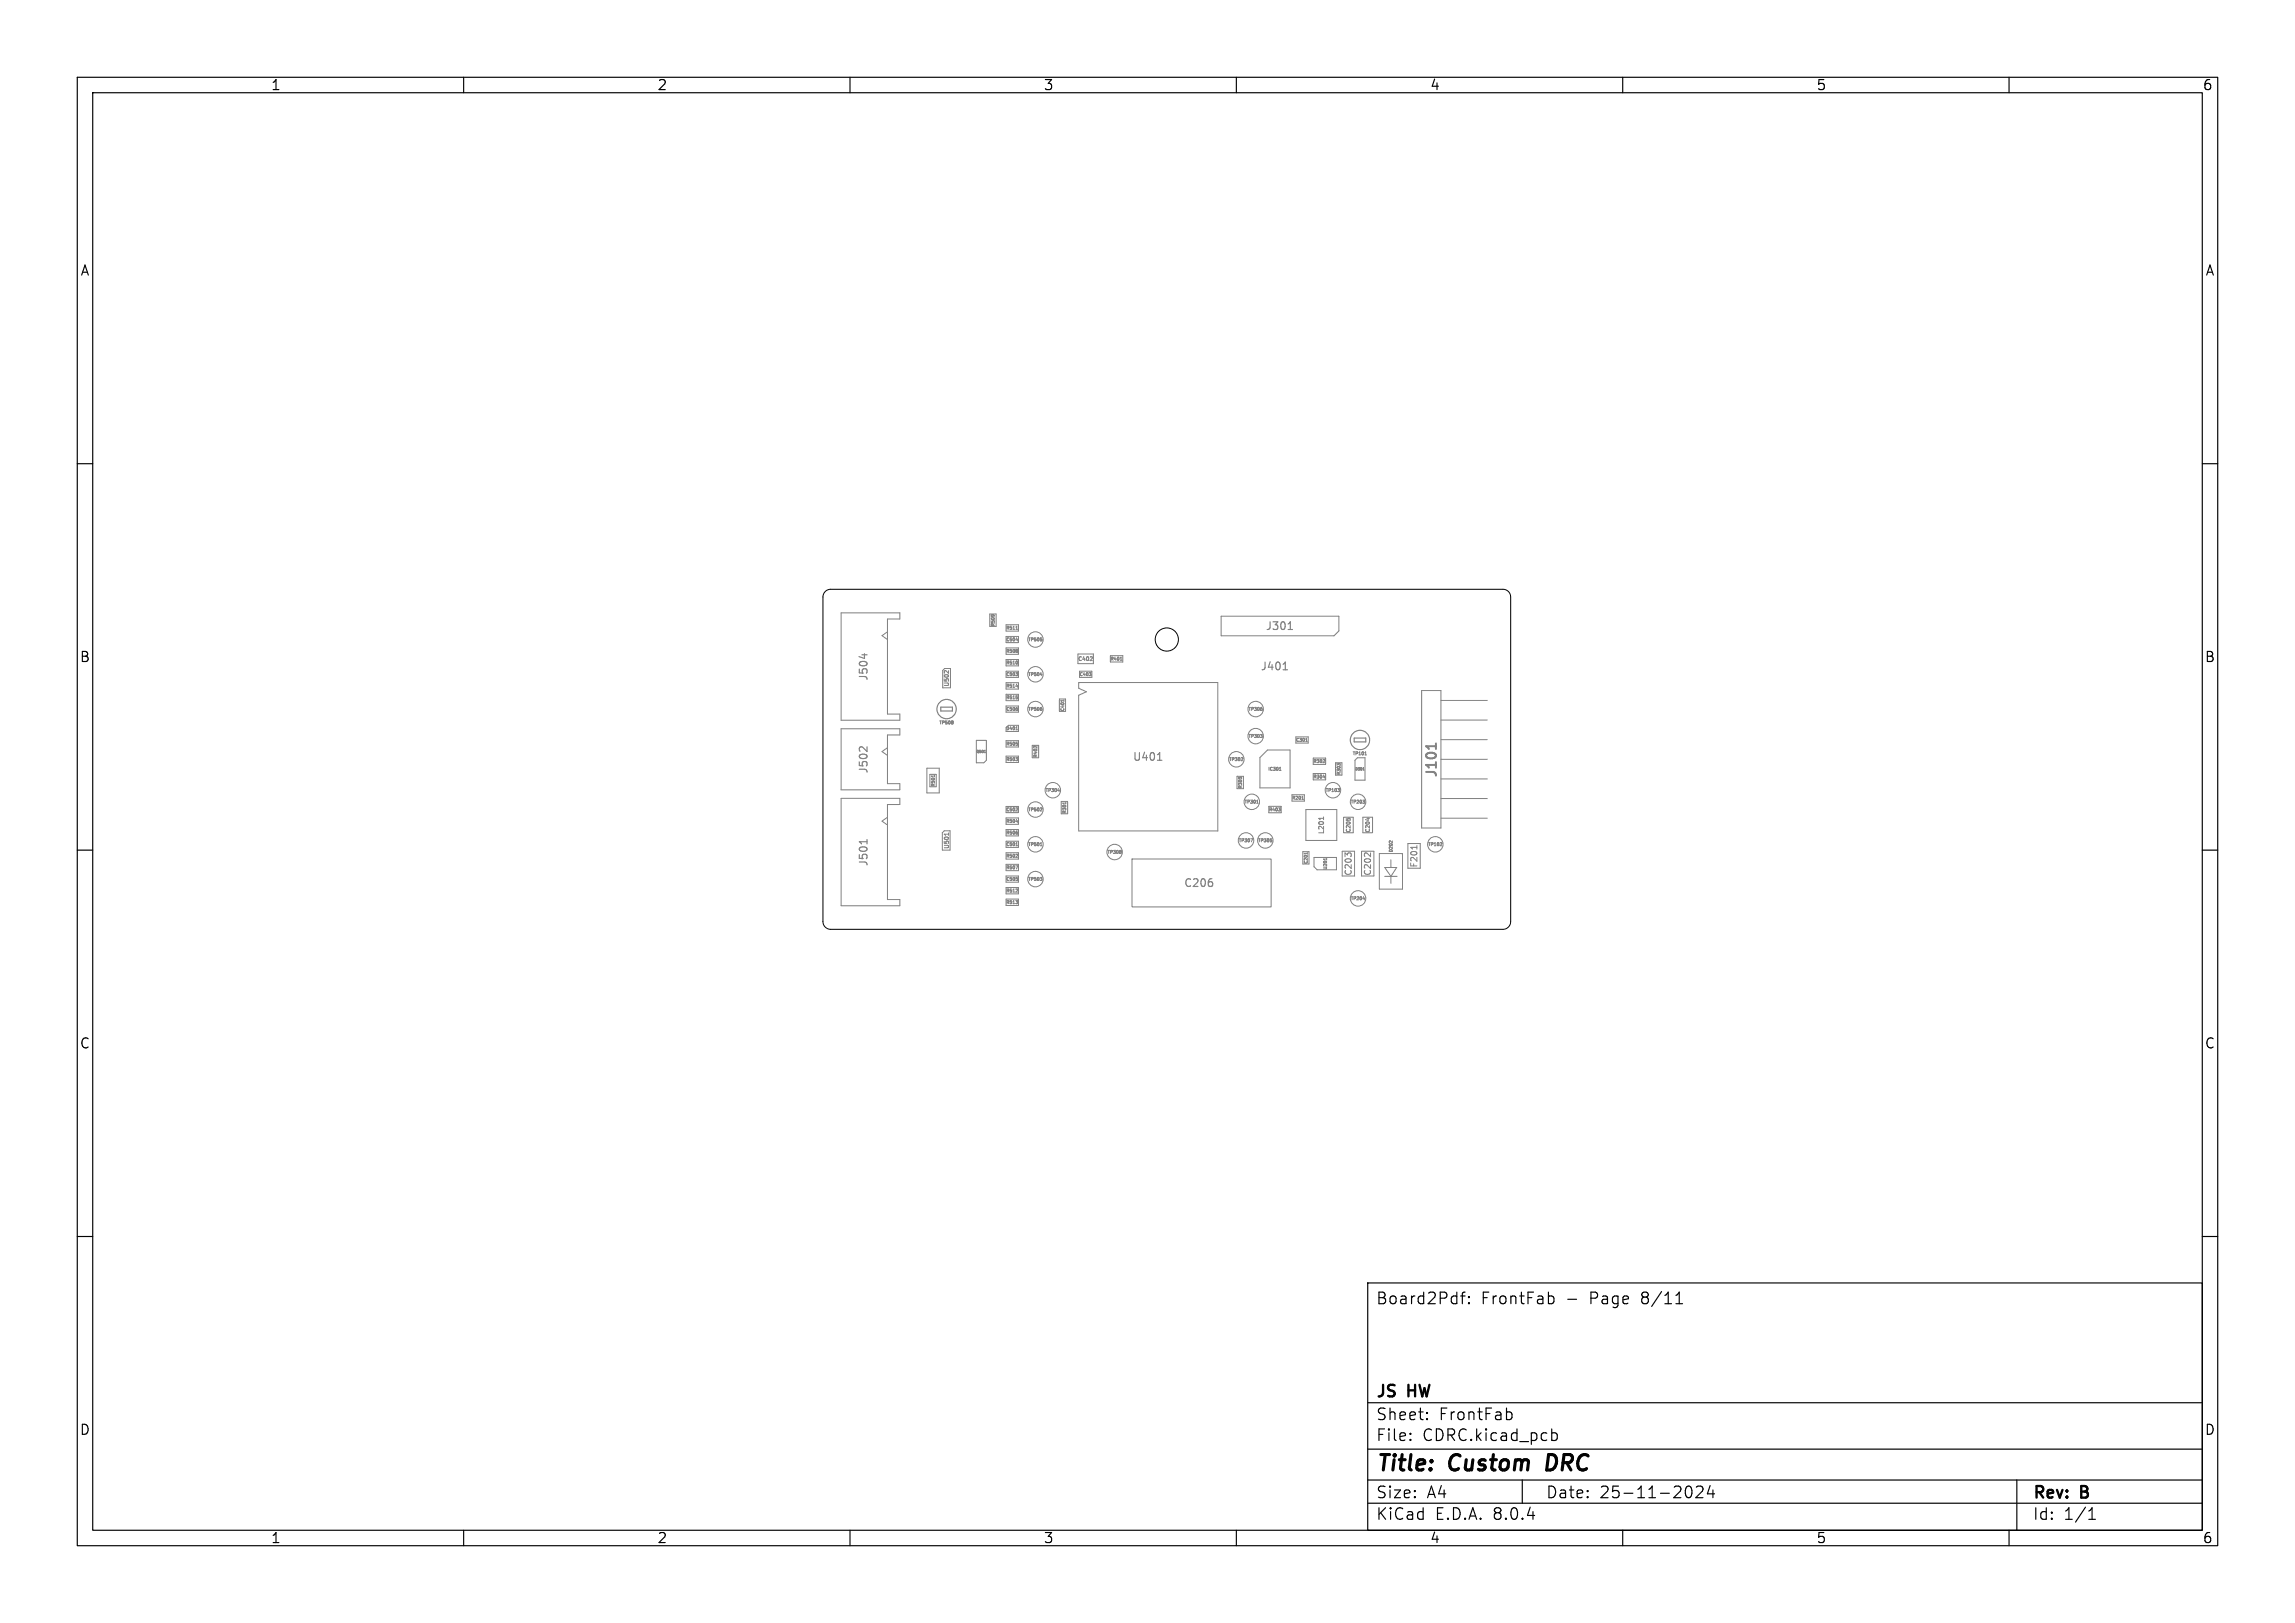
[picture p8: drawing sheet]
<svg xmlns="http://www.w3.org/2000/svg" width="297mm" height="210mm" viewBox="0 0 297 210" stroke-linecap="round" stroke-linejoin="round" font-family="sans-serif">
<defs><g id="words">
<g font-size="2.8">
<text x="178" y="190.9">Title:</text>
<text x="187.7" y="190.9">Custom</text>
<text x="201" y="190.9">DRC</text>
</g>
<g font-size="2.1">
<text x="178" y="169">Board2Pdf:</text>
<text x="191.7" y="169">FrontFab</text>
<text x="202.7" y="169">-</text>
<text x="205.9" y="169">Page</text>
<text x="212.7" y="169">8/11</text>
<text x="178" y="184">Sheet:</text>
<text x="178" y="181.2">JS</text>
<text x="182.3" y="181.2">HW</text>
<text x="186.2" y="184">FrontFab</text>
<text x="178" y="186.7">File:</text>
<text x="184.1" y="186.7">CDRC.kicad_pcb</text>
<text x="178" y="196.9">KiCad</text>
<text x="178" y="194.1">Size:</text>
<text x="184.7" y="194.1">A4</text>
<text x="185.7" y="196.9">E.D.A.</text>
<text x="193.3" y="196.9">8.0.4</text>
<text x="200" y="194.1">Date:</text>
<text x="207" y="194.1">25-11-2024</text>
<text x="263" y="194.3">Rev:</text>
<text x="263" y="196.9">Id:</text>
<text x="267.1" y="196.9">1/1</text>
<text x="269.4" y="194.3">B</text>
</g>
<g font-size="1.8">
<text x="35" y="11.9">1</text>
<text x="85" y="11.9">2</text>
<text x="135" y="11.9">3</text>
<text x="185" y="11.9">4</text>
<text x="235" y="11.9">5</text>
<text x="285" y="11.9">6</text>
<text x="10.3" y="35.9">A</text>
<text x="285.4" y="35.9">A</text>
<text x="10.3" y="85.9">B</text>
<text x="285.3" y="85.9">B</text>
<text x="10.3" y="135.9">C</text>
<text x="285.3" y="135.9">C</text>
<text x="10.3" y="185.9">D</text>
<text x="285.3" y="185.9">D</text>
<text x="35" y="199.9">1</text>
<text x="85" y="199.9">2</text>
<text x="135" y="199.9">3</text>
<text x="185" y="199.9">4</text>
<text x="235" y="199.9">5</text>
<text x="285" y="199.9">6</text>
</g>
<text font-size="1.8" fill="#7f7f7f" x="186.3" y="100.8" transform="rotate(-90 186.3 100.8)">J101</text>
<g font-size="1.4" fill="#7f7f7f">
<text x="163.7" y="81.7">J301</text>
<text x="112.5" y="88.2" transform="rotate(-90 112.5 88.2)">J504</text>
<text x="163.1" y="86.9">J401</text>
<text x="112.5" y="100.2" transform="rotate(-90 112.5 100.2)">J502</text>
<text x="146.5" y="98.6">U401</text>
<text x="112.5" y="112.2" transform="rotate(-90 112.5 112.2)">J501</text>
<text x="153.1" y="115">C206</text>
</g>
<g font-size="1.1" fill="#7f7f7f">
<text x="175.1" y="113.4" transform="rotate(-90 175.1 113.4)">C203</text>
<text x="177.6" y="113.4" transform="rotate(-90 177.6 113.4)">C202</text>
<text x="183.6" y="112.3" transform="rotate(-90 183.6 112.3)">F201</text>
</g>
<text font-size=".9" fill="#7f7f7f" x="171.5" y="108" transform="rotate(-90 171.5 108)">L201</text>
<g font-size=".8" fill="#7f7f7f">
<text x="122.9" y="88.9" transform="rotate(-90 122.9 88.9)">U502</text>
<text x="122.9" y="109.9" transform="rotate(-90 122.9 109.9)">U501</text>
</g>
<g font-size=".7" fill="#7f7f7f">
<text x="139.5" y="85.6">C402</text>
<text x="174.9" y="107.8" transform="rotate(-90 174.9 107.8)">C205</text>
<text x="177.4" y="107.8" transform="rotate(-90 177.4 107.8)">C204</text>
</g>
<g font-size=".6" fill="#7f7f7f">
<text x="128.8" y="81.1" transform="rotate(-90 128.8 81.1)">R509</text>
<text x="130.2" y="81.5">R511</text>
<text x="130.2" y="83">C504</text>
<text x="133" y="83">TP505</text>
<text x="130.2" y="87.5">C503</text>
<text x="130.2" y="84.5">R508</text>
<text x="130.2" y="89">R514</text>
<text x="130.2" y="86">R510</text>
<text x="133" y="87.5">TP504</text>
<text x="139.7" y="87.5">C403</text>
<text x="143.7" y="85.5">R401</text>
<text x="121.5" y="93.8">TP508</text>
<text x="130.2" y="90.5">R515</text>
<text x="130.2" y="92">C506</text>
<text x="130.2" y="94.5">D401</text>
<text x="133" y="92">TP506</text>
<text x="137.8" y="92.1" transform="rotate(-90 137.8 92.1)">C401</text>
<text x="161.5" y="95.5">TP303</text>
<text x="161.5" y="92">TP306</text>
<text x="121" y="101.8" transform="rotate(-90 121 101.8)">R501</text>
<text x="130.2" y="96.5">R505</text>
<text x="130.2" y="98.5">R503</text>
<text x="134.3" y="98.1" transform="rotate(-90 134.3 98.1)">R402</text>
<text x="159" y="98.5">TP302</text>
<text x="164.1" y="99.8">IC301</text>
<text x="167.7" y="96">C301</text>
<text x="169.9" y="100.8">R304</text>
<text x="169.9" y="98.8">R302</text>
<text x="173.5" y="100.3" transform="rotate(-90 173.5 100.3)">R303</text>
<text x="175" y="97.8">TP101</text>
<text x="130.2" y="106.5">R504</text>
<text x="130.2" y="105">C502</text>
<text x="133" y="105">TP502</text>
<text x="135.3" y="102.5">TP304</text>
<text x="138" y="105.3" transform="rotate(-90 138 105.3)">R301</text>
<text x="160.8" y="102.1" transform="rotate(-90 160.8 102.1)">R305</text>
<text x="161" y="104">TP301</text>
<text x="164.2" y="105">R403</text>
<text x="167.2" y="103.5">R201</text>
<text x="171.5" y="102.5">TP103</text>
<text x="174.8" y="104">TP203</text>
<text x="130.2" y="109.5">C501</text>
<text x="130.2" y="111">R502</text>
<text x="130.2" y="108">R506</text>
<text x="130.2" y="112.5">R507</text>
<text x="133" y="109.5">TP501</text>
<text x="143.3" y="110.5">TP308</text>
<text x="160.3" y="109">TP307</text>
<text x="162.8" y="109">TP305</text>
<text x="169.3" y="111.8" transform="rotate(-90 169.3 111.8)">C201</text>
<text x="171.8" y="112.6" transform="rotate(-90 171.8 112.6)">U201</text>
<text x="180.3" y="110.3" transform="rotate(-90 180.3 110.3)">D202</text>
<text x="184.8" y="109.5">TP102</text>
<text x="130.2" y="115.5">R512</text>
<text x="130.2" y="114">C505</text>
<text x="130.2" y="117">R513</text>
<text x="133" y="114">TP503</text>
<text x="174.8" y="116.5">TP204</text>
</g>
<g font-size=".4" fill="#7f7f7f">
<text x="126.3" y="97.5">Q501</text>
<text x="175.3" y="99.7">D301</text>
</g>
</g></defs>
<g fill="none" stroke="#7f7f7f" stroke-width=".13">
<path d="M108.8 79.3h7.7v.8h-1.7v12.3h1.7v.8h-7.7zM128.1 79.4h.8v1.6h-.8zM128.3 79.6h.3M128.5 79.6h.1M158 79.7h15.3v1.9l-.7 .7h-14.6zM108.8 94.3h7.7v.8h-1.7v6.3h1.7v.8h-7.7zM114.8 96.8l-.7 .5 .7 .5M114.8 81.7l-.7 .6 .7 .4M119.9 99.4h1.6v3.2h-1.6zM122.2 86.5h.8v2.5h-1v-2.3zM122.7 86.8v.3l-.3-.3h-.1l-.1 .1M123.3 93.3v.1"/>
<path d="M123.3 93.5v.1M123.3 93.4h.1M126.4 95.8h1.2v2.6l-.3 .3h-.9zM127.4 97.4h.2M130.2 97.8h1.6v.9h-1.6zM130.2 86.8h1.6v.9h-1.6zM130.2 80.8h1.6v.9h-1.6zM130.2 82.4h1.6v.7h-1.6zM130.2 83.8h1.6v.9h-1.6zM130.2 85.3h1.6v.9h-1.6zM130.2 88.3h1.6v.9h-1.6zM130.2 89.8h1.6v.9h-1.6z"/>
<path d="M130.2 91.4h1.6v.7h-1.6zM130.2 95.8h1.6v.9h-1.6zM130.2 94.1l.3-.3h1.3v.9h-1.6M131.4 87h.3l-.1 .2M131.4 98h.3l-.1 .2M131.5 81.4h.2M131.5 94.4h.2M131.5 88.8h.2M131.5 82.8h.2M131.7 87.2v.2M131.7 84.2v.2M131.7 85.6v.3"/>
<path d="M131.7 90.2v.2M131.7 91.7v.2M131.7 96.2v.2M131.7 98.2v.2M131.7 84.1h.1M131.7 84.1v.1M133.6 96.4h.8v1.7h-.8zM133.8 96.6h.2M134.2 96.6v.2M134.6 87.3h.3M134.8 82.7v.2M134.8 91.7v.2"/>
<path d="M137.1 90.4h.8v1.7h-.8zM137.7 90.6v.2M139.5 84.6h2v1.3h-2zM139.6 88.3h18v19.2h-18v-17.5l1-.5-1-.4zM139.7 86.8h1.6v.9h-1.6zM140.9 87h.3l-.1 .2M141.2 87.2v.2M141.3 85v.2l-.2 .3h.3M143.7 84.8h1.6v.9h-1.6zM145 85.4h.2M160.6 98.4h.2M160.8 98.1v.1"/>
<path d="M163 98l1-.9h2.9v4.9h-3.9zM163.1 95h.2l-.1 .2M163.3 95.2v.2M163.3 91.7v.2M165.6 99.7h.2M165.6 99.3h.1v.4M167.7 95.4h1.6v.7h-1.6zM169 95.9h.2M169.9 98.1h1.7v.8h-1.7zM171.2 98.7h.2M171.4 98.3v.2M172.8 98.7h.9v1.6h-.9z"/>
<path d="M173.2 98.9l-.2-.1v.3M173.2 98.8h.2M175.3 98.4l.4-.3h.9v2.9h-1.3zM176.4 99.6h.2M176.6 97.7h.2M184 89.4h2.5v17.7h-2.5zM186.5 90.6h6M186.5 93.2h6M186.5 95.7h6M186.5 98.3h6M108.8 103.3h7.7v.8h-1.7v12.3h1.7v.8h-7.7zM114.8 105.8l-.7 .4 .7 .6"/>
<path d="M120.3 100.2h.9v1.6h-.9zM120.9 100.3v.2M122.2 107.5h.7v2.5h-1v-2.2zM122.7 107.8v.3M122.7 107.9h-.5l.1 .1M130.2 110.3h1.6v.9h-1.6zM130.2 104.4h1.6v.7h-1.6zM130.2 105.8h1.6v.9h-1.6zM130.2 107.3h1.6v.9h-1.6zM130.2 108.8h1.6v.9h-1.6zM130.2 111.8h1.6v.9h-1.6zM130.2 113.4h1.6v.7h-1.6z"/>
<path d="M130.2 114.8h1.6v.9h-1.6zM130.2 116.3h1.6v.9h-1.6zM131.4 115.4h.3M131.4 104.9h.3M131.4 116.5h.3l-.1 .2M131.4 110.9h.3M131.4 112h.3l-.2 .4M131.5 109.4h.2M131.5 106.3h.2M131.7 104.6v.1M131.7 107.7v.2M131.7 110.6v.1"/>
<path d="M131.7 113.7v.2M131.7 115.1v.1M131.7 116.7v.2M134.6 104.9h.2M134.6 113.5h.2l-.1 .2M134.6 109.4h.2M134.8 104.6v.1M134.8 113.7v.2M136.9 102.3h.2M137.3 103.7h.9v1.6h-.9zM137.9 103.8v.2M145.1 110.1v.1"/>
<path d="M145.1 110.2v.2M146.5 111.1h18v6.3h-18zM160.1 100.4h.8v1.7h-.8zM160.5 100.6h.1M161.9 108.5h.2l-.2 .4M162.6 103.9h.2M164.2 104.3h1.6v.9h-1.6zM164.6 108.7v.2M165.4 104.5h.3l-.1 .2M165.7 104.7v.2M167.2 102.8h1.6v.9h-1.6zM168.5 103.4h.2"/>
<path d="M168.6 110.2h.8v1.6h-.8zM169 104.8h4v4h-4zM169.2 110.3v.2M169.9 100.1h1.7v.8h-1.7zM170 111h3v1.5h-2.6l-.4-.4zM171.2 100.5h.3M171.3 105.9h-.6v.1M171.3 105.7v.4M171.7 111v.3M171.7 111.2h-.4M173.1 102h.2l-.1 .2M173.3 102.2v.2"/>
<path d="M173.7 110.1h1.6v3.3h-1.6zM173.9 105.8h1.2v2h-1.2zM174.2 105.9v.2M174.4 110.6l-.3-.2v.5M174.4 105.9h.3M174.4 110.4h.4M176.2 110.1h1.6v3.3h-1.6zM176.3 103.5h.3l-.1 .2M176.4 116.3h.2M176.4 105.8h1.2v2h-1.2zM176.6 103.7v.2M176.6 110.4h.3"/>
<path d="M177.1 105.9v.3M177.4 110.4v.5M178.5 110.5h3v4.6h-3zM179.2 113.4h1.6M179.2 112.2h1.6l-.8 1.2zM179.8 108.8h.2M180 111.3v.9M180 113.4v.9M180.2 108.8v.3M182.2 109.1h1.6v3.3h-1.6zM183.4 109.4v.5M186.3 109.4h.3"/>
<path d="M186.5 100.8h6M186.5 103.3h6M186.5 105.9h6M186.6 109.1v.1"/>
<circle cx="134" cy="87.2" r="1"/>
<circle cx="134" cy="91.7" r="1"/>
<circle cx="134" cy="82.7" r="1"/>
<circle cx="160" cy="98.2" r="1"/>
<circle cx="162.5" cy="95.2" r="1"/>
<circle cx="162.5" cy="91.7" r="1"/>
<circle cx="134" cy="109.2" r="1"/>
<circle cx="134" cy="113.7" r="1"/>
<circle cx="134" cy="104.7" r="1"/>
<circle cx="136.2" cy="102.2" r="1"/>
<circle cx="144.2" cy="110.2" r="1"/>
<circle cx="161.3" cy="108.7" r="1"/>
<circle cx="162" cy="103.7" r="1"/>
<circle cx="163.7" cy="108.7" r="1"/>
<circle cx="172.5" cy="102.2" r="1"/>
<circle cx="175.7" cy="103.7" r="1"/>
<circle cx="175.7" cy="116.2" r="1"/>
<circle cx="185.7" cy="109.2" r="1"/>
</g>
<g fill="none" stroke="#7f7f7f" stroke-width=".15">
<path d="M111.9 84.6v.6M112.2 96.6v.7l-.6-.6-.2-.1-.2 .2M121.8 91.5h1.4v.5h-1.4zM149.8 98.4h.6M150 97.5l.1-.1v1M166 86.7h.6M166.2 85.8l.1-.1v1M166.7 81.5h.6M166.9 80.6l.1-.1v1M175.3 95.5h1.4v.5h-1.4zM112.2 108.6v.6M112.2 108.9h-1l.1 .1"/>
<path d="M156.9 114.2v.4"/>
<circle cx="122.5" cy="91.7" r="1.25"/>
<circle cx="176" cy="95.7" r="1.25"/>
</g>
<path d="M185.8 96.2v.7M185.8 96.6h-1.2l.3 .2" fill="none" stroke="#7f7f7f" stroke-width=".25"/>
<g fill="none" stroke="#000" stroke-width=".15">
<path d="M10 10h277v190h-277zM12 12h273v186h-273zM60 10v2M110 10v2M160 10v2M210 10v2M260 10v2M10 60h2M285 60h2M10 110h2M285 110h2M10 160h2"/>
<path d="M285 160h2M177 166h108v32h-108zM189 167.7h.6M189.6 167.2l-.3 .1-.1 .1v1.3M190.1 168.6h.1l-.1 .1M190.1 168.6h-.1l.1 .1M190.1 167.8v.1M190.1 168.6v.1M190.1 167.8h.1l-.1 .1M190.1 167.8h-.1l.1 .1M200.5 167.7h.3l.3 .3-.1 .6-.2 .1h-.3M216.9 168.7h.8"/>
<path d="M217 167.6l.3-.4v1.5M60 198v2M110 198v2M160 198v2M177 194.5h108M177 191.5h108M177 187.5h108M177 181.5h108M182.5 186.3h.1l-.1 .1M182.5 186.3v.1M182.5 185.5v.1M182.5 185.5h.1l-.1 .1"/>
<path d="M184.7 183.6v.1M184.7 183.6h-.1l.1 .1M184.7 182.8v.1M184.7 182.8h-.1l.1 .1M195.1 182.7l.4 .1 .2 .2-.1 .6-.2 .1h-.3M197 191.5v3M200.8 184.9v1.5M200.8 185.5l.4-.1 .3 .3v.4l-.1 .2-.2 .1-.4-.1M210 198v2M218.3 192.4a.36 .36 0 0 1 .6 .2 .77 .77 0 0 1-.4 1.2l-.2-.1M219.5 192.4l.2-.1h.4a.41 .41 0 0 1 .2 .6l-.8 .9h.9M221.3 192.2l-.3 1.1h.9"/>
<path d="M221.7 192.8v1M260 198v2M261 191.5v6.5M270.3 196.6h.9M270.3 195.5l.4-.4v1.5"/>
</g>
<path d="M200.4 188.2l-.2 2h.4" fill="none" stroke="#000" stroke-width=".4"/>
<g fill="none" stroke="#000" stroke-width=".13">
<path d="M106.8 76.5l.4-.2h.3h87a1 1 0 0 1 1 1v41.9a1 1 0 0 1-1 1h-87a1 1 0 0 1-1-1v-41.9l.1-.5z"/>
<circle cx="151" cy="82.7" r="1.5"/>
</g>
<use href="#words"/>
</svg>
